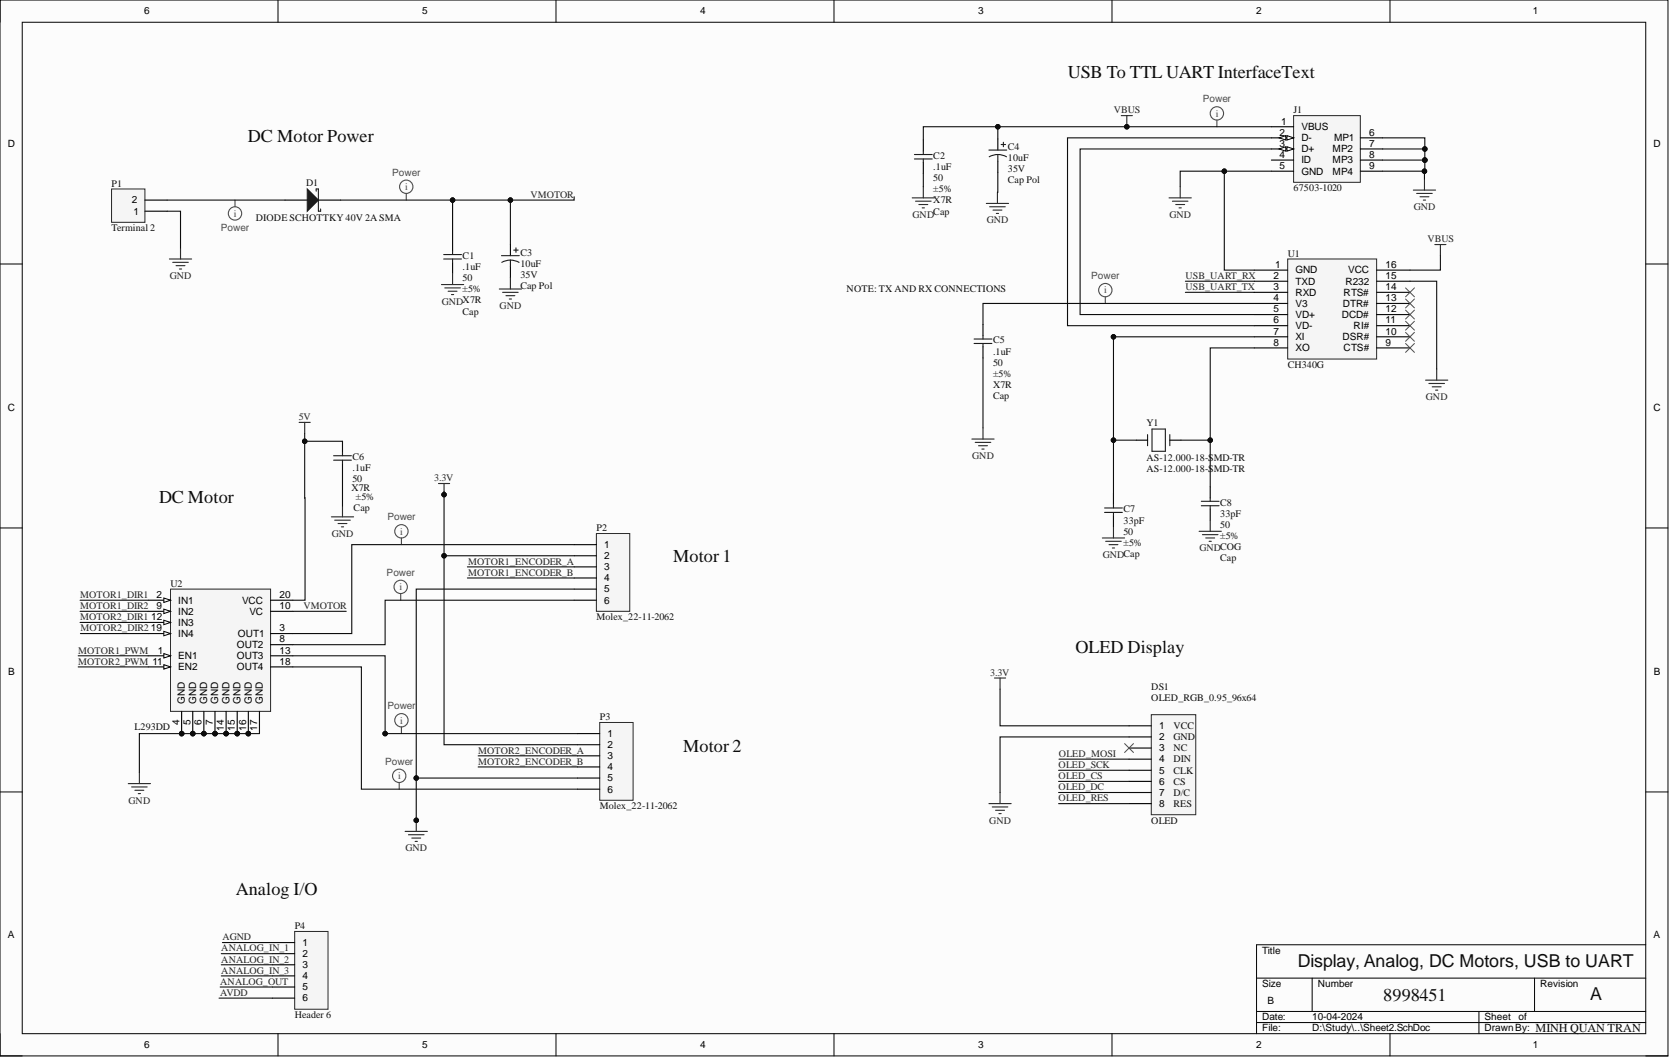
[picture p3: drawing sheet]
<svg xmlns="http://www.w3.org/2000/svg" width="381mm" height="241mm" viewBox="0 0 381 241" stroke-linecap="round" stroke-linejoin="round" font-family="sans-serif">
<defs><g id="words">
<g font-size="4.1" fill="#0e0e0e">
<text x="243.8" y="17.9">USB To TTL UART InterfaceText</text>
<text x="56.6" y="32.3">DC Motor Power</text>
<text x="36.3" y="114.8">DC Motor</text>
<text x="153.7" y="128.2">Motor 1</text>
<text x="245.6" y="149">OLED Display</text>
<text x="155.9" y="171.6">Motor 2</text>
<text x="53.8" y="204.3">Analog I/O</text>
<text x="296.2" y="220.7">Display, Analog, DC Motors, USB to UART</text>
<text x="315.8" y="228.5">8998451</text>
<text x="363" y="228.3">A</text>
</g>
<text font-size="2.8" fill="#0e0e0e" x="350.6" y="235.6">MINH QUAN TRAN</text>
<g font-size="2.3">
<text x="32.9" y="3.3">6</text>
<text x="96.4" y="3.3">5</text>
<text x="159.8" y="3.3">4</text>
<text x="223.3" y="3.3">3</text>
<text x="286.8" y="3.3">2</text>
<text x="349.9" y="3.3">1</text>
<text x="292.4" y="28.4">1</text>
<text x="297.1" y="29.7">VBUS</text>
<text x="1.8" y="33.5">D</text>
<text x="292.1" y="31">2</text>
<text x="292.1" y="33.5">3</text>
<text x="297.1" y="32.2">D-</text>
<text x="297.1" y="34.8">D+</text>
<text x="304.2" y="34.8">MP2</text>
<text x="304.5" y="32.2">MP1</text>
<text x="312.6" y="31">6</text>
<text x="312.6" y="33.5">7</text>
<text x="377.5" y="33.5">D</text>
<text x="292.1" y="36">4</text>
<text x="292.1" y="38.6">5</text>
<text x="297.1" y="37.3">ID</text>
<text x="297.1" y="39.8">GND</text>
<text x="304.2" y="37.3">MP3</text>
<text x="304.2" y="39.8">MP4</text>
<text x="312.6" y="36">8</text>
<text x="312.6" y="38.6">9</text>
<text x="30.1" y="46.4">2</text>
<text x="30.5" y="49">1</text>
<text x="290.7" y="63.7">2</text>
<text x="291.1" y="61.2">1</text>
<text x="295.7" y="62.4">GND</text>
<text x="295.7" y="65">TXD</text>
<text x="307.2" y="65">R232</text>
<text x="307.7" y="62.4">VCC</text>
<text x="316.3" y="63.7">15</text>
<text x="316.3" y="61.2">16</text>
<text x="290.7" y="66.2">3</text>
<text x="290.7" y="68.8">4</text>
<text x="290.7" y="71.3">5</text>
<text x="295.7" y="67.5">RXD</text>
<text x="295.7" y="70">V3</text>
<text x="306.6" y="70">DTR#</text>
<text x="306.7" y="67.5">RTS#</text>
<text x="316.3" y="71.3">12</text>
<text x="316.3" y="68.8">13</text>
<text x="316.3" y="66.2">14</text>
<text x="290.7" y="73.8">6</text>
<text x="290.7" y="76.4">7</text>
<text x="295.7" y="72.6">VD+</text>
<text x="295.7" y="75.1">VD-</text>
<text x="295.7" y="77.6">XI</text>
<text x="306.3" y="72.6">DCD#</text>
<text x="306.5" y="77.6">DSR#</text>
<text x="309" y="75.1">RI#</text>
<text x="316.3" y="76.4">10</text>
<text x="316.3" y="73.8">11</text>
<text x="290.7" y="78.9">8</text>
<text x="295.7" y="80.2">XO</text>
<text x="306.7" y="80.2">CTS#</text>
<text x="316.3" y="78.9">9</text>
<text x="1.8" y="93.7">C</text>
<text x="377.5" y="93.7">C</text>
<text x="137.9" y="125.1">1</text>
<text x="137.9" y="127.6">2</text>
<text x="137.9" y="130.2">3</text>
<text x="35.7" y="136.5">2</text>
<text x="40.7" y="137.8">IN1</text>
<text x="55.3" y="137.8">VCC</text>
<text x="63.8" y="136.5">20</text>
<text x="137.9" y="132.7">4</text>
<text x="137.9" y="135.2">5</text>
<text x="137.9" y="137.8">6</text>
<text x="34.5" y="141.6">12</text>
<text x="35.7" y="139.1">9</text>
<text x="40.7" y="140.3">IN2</text>
<text x="40.7" y="142.9">IN3</text>
<text x="56.9" y="140.3">VC</text>
<text x="63.8" y="139.1">10</text>
<text x="34.4" y="144.1">19</text>
<text x="36" y="149.2">1</text>
<text x="40.7" y="145.4">IN4</text>
<text x="54.1" y="147.9">OUT2</text>
<text x="54.3" y="145.4">OUT1</text>
<text x="63.8" y="144.1">3</text>
<text x="63.8" y="146.7">8</text>
<text x="63.8" y="149.2">13</text>
<text x="1.9" y="154">B</text>
<text x="40.7" y="150.5">EN1</text>
<text x="40.7" y="153">EN2</text>
<text x="54.1" y="150.5">OUT3</text>
<text x="54.1" y="153">OUT4</text>
<text x="63.8" y="151.7">18</text>
<text x="377.6" y="154">B</text>
<text x="42.2" y="160.6" transform="rotate(-90 42.2 160.6)">GND</text>
<text x="44.8" y="160.6" transform="rotate(-90 44.8 160.6)">GND</text>
<text x="47.3" y="160.6" transform="rotate(-90 47.3 160.6)">GND</text>
<text x="49.8" y="160.6" transform="rotate(-90 49.8 160.6)">GND</text>
<text x="52.4" y="160.6" transform="rotate(-90 52.4 160.6)">GND</text>
<text x="54.9" y="160.6" transform="rotate(-90 54.9 160.6)">GND</text>
<text x="57.5" y="160.6" transform="rotate(-90 57.5 160.6)">GND</text>
<text x="60" y="160.6" transform="rotate(-90 60 160.6)">GND</text>
<text x="41" y="165.6" transform="rotate(-90 41 165.6)">4</text>
<text x="43.5" y="165.6" transform="rotate(-90 43.5 165.6)">5</text>
<text x="46" y="165.6" transform="rotate(-90 46 165.6)">6</text>
<text x="48.6" y="165.6" transform="rotate(-90 48.6 165.6)">7</text>
<text x="51.1" y="166.9" transform="rotate(-90 51.1 166.9)">14</text>
<text x="53.6" y="166.9" transform="rotate(-90 53.6 166.9)">15</text>
<text x="56.2" y="166.9" transform="rotate(-90 56.2 166.9)">16</text>
<text x="58.7" y="166.9" transform="rotate(-90 58.7 166.9)">17</text>
<text x="264.6" y="166.5">1</text>
<text x="138.7" y="168.2">1</text>
<text x="138.7" y="170.8">2</text>
<text x="138.7" y="173.3">3</text>
<text x="264.6" y="169">2</text>
<text x="264.6" y="171.5">3</text>
<text x="138.7" y="175.8">4</text>
<text x="138.7" y="178.4">5</text>
<text x="264.6" y="174.1">4</text>
<text x="264.6" y="176.6">5</text>
<text x="264.6" y="179.1">6</text>
<text x="138.7" y="180.9">6</text>
<text x="264.6" y="181.7">7</text>
<text x="264.6" y="184.2">8</text>
<text x="1.8" y="214.2">A</text>
<text x="69" y="215.9">1</text>
<text x="377.5" y="214.2">A</text>
<text x="69" y="218.5">2</text>
<text x="69" y="221">3</text>
<text x="288.1" y="217.7">Title</text>
<text x="69" y="223.5">4</text>
<text x="69" y="226.1">5</text>
<text x="288.1" y="225.3">Size</text>
<text x="300.8" y="225.3">Number</text>
<text x="351.6" y="225.3">Revision</text>
<text x="69" y="228.6">6</text>
<text x="288.1" y="232.9">Date:</text>
<text x="289.4" y="229.1">B</text>
<text x="299.5" y="232.9">10-04-2024</text>
<text x="338.9" y="232.9">Sheet</text>
<text x="346.7" y="232.9">of</text>
<text x="32.9" y="239.3">6</text>
<text x="96.4" y="239.3">5</text>
<text x="159.8" y="239.3">4</text>
<text x="223.3" y="239.3">3</text>
<text x="286.8" y="239.3">2</text>
<text x="288.1" y="235.5">File:</text>
<text x="299.5" y="235.5">D:\Study\..\Sheet2.SchDoc</text>
<text x="338.9" y="235.5">DrawnBy:</text>
<text x="349.9" y="239.3">1</text>
</g>
<g font-size="2.3" fill="#4c4c4c">
<text x="274.6" y="23.4">Power</text>
<text x="277.5" y="26.6">i</text>
<text x="89.5" y="40.1">Power</text>
<text x="92.5" y="43.4">i</text>
<text x="50.4" y="52.8">Power</text>
<text x="53.4" y="49.5">i</text>
<text x="249.1" y="63.7">Power</text>
<text x="252.1" y="67">i</text>
<text x="88.4" y="118.8">Power</text>
<text x="91.4" y="122.1">i</text>
<text x="88.3" y="131.4">Power</text>
<text x="91.2" y="134.7">i</text>
<text x="88.4" y="161.9">Power</text>
<text x="91.4" y="165.2">i</text>
<text x="87.9" y="174.6">Power</text>
<text x="90.9" y="177.9">i</text>
</g>
<g font-size="2.3" fill="#262626">
<text x="254.3" y="25.9">VBUS</text>
<text x="121.1" y="45.2">VMOTOR</text>
<text x="322.7" y="48">GND</text>
<text x="208.3" y="49.7">GND</text>
<text x="225.2" y="51">GND</text>
<text x="267" y="49.7">GND</text>
<text x="325.9" y="55.3">VBUS</text>
<text x="38.8" y="63.7">GND</text>
<text x="270.6" y="63.7">USB_UART_RX</text>
<text x="100.9" y="69.5">GNDX7R</text>
<text x="114.1" y="70.5">GND</text>
<text x="270.6" y="66.2">USB_UART_TX</text>
<text x="68.2" y="95.9">5V</text>
<text x="325.5" y="91.4">GND</text>
<text x="221.9" y="104.8">GND</text>
<text x="99.1" y="109.9">3.3V</text>
<text x="75.7" y="122.6">GND</text>
<text x="273.8" y="125.9">GNDCOG</text>
<text x="106.9" y="128.9">MOTOR1_ENCODER_A</text>
<text x="106.9" y="131.4">MOTOR1_ENCODER_B</text>
<text x="251.7" y="127.4">GNDCap</text>
<text x="18.3" y="136.5">MOTOR1_DIR1</text>
<text x="18.3" y="139.1">MOTOR1_DIR2</text>
<text x="18.3" y="141.6">MOTOR2_DIR1</text>
<text x="69.3" y="139.1">VMOTOR</text>
<text x="17.9" y="149.2">MOTOR1_PWM</text>
<text x="18.4" y="144.1">MOTOR2_DIR2</text>
<text x="17.9" y="151.7">MOTOR2_PWM 11</text>
<text x="226" y="154.3">3.3V</text>
<text x="109.2" y="172">MOTOR2_ENCODER_A</text>
<text x="241.7" y="172.8">OLED_MOSI</text>
<text x="109.2" y="174.6">MOTOR2_ENCODER_B</text>
<text x="241.7" y="175.3">OLED_SCK</text>
<text x="241.7" y="177.9">OLED_CS</text>
<text x="29.4" y="183.5">GND</text>
<text x="241.7" y="180.4">OLED_DC</text>
<text x="241.7" y="182.9">OLED_RES</text>
<text x="225.8" y="188">GND</text>
<text x="92.6" y="194.4">GND</text>
<text x="50.8" y="214.7">AGND</text>
<text x="50.5" y="217.2">ANALOG_IN_1</text>
<text x="50.5" y="219.7">ANALOG_IN_2</text>
<text x="50.3" y="224.8">ANALOG_OUT</text>
<text x="50.3" y="227.4">AVDD</text>
<text x="50.5" y="222.3">ANALOG_IN_3</text>
</g>
<g font-size="2.3" fill="#0e0e0e">
<text x="295.3" y="25.9">J1</text>
<text x="230.1" y="34.3">C4</text>
<text x="213.1" y="38.8">.1uF</text>
<text x="213.1" y="41.4">50</text>
<text x="213.1" y="36.3">C2</text>
<text x="230.1" y="36.8">10uF</text>
<text x="230.1" y="39.3">35V</text>
<text x="230.1" y="41.9">Cap Pol</text>
<text x="25.5" y="42.6">P1</text>
<text x="69.9" y="42.4">D1</text>
<text x="213.1" y="43.9">±5%</text>
<text x="213.1" y="46.4">X7R</text>
<text x="295.3" y="43.6">67503-1020</text>
<text x="25.5" y="52.8">Terminal 2</text>
<text x="58.4" y="50.5">DIODE SCHOTTKY40V 2ASMA</text>
<text x="213.1" y="49">Cap</text>
<text x="105.6" y="59.1">C1</text>
<text x="118.8" y="58.4">C3</text>
<text x="294" y="58.6">U1</text>
<text x="105.6" y="61.7">.1uF</text>
<text x="105.6" y="64.2">50</text>
<text x="118.8" y="60.9">10uF</text>
<text x="118.8" y="63.4">35V</text>
<text x="118.8" y="66">Cap Pol</text>
<text x="105.6" y="66.7">±5%</text>
<text x="105.6" y="71.8">Cap</text>
<text x="193.3" y="66.7">NOTE: TX AND RX CONNECTIONS</text>
<text x="226.7" y="80.9">.1uF</text>
<text x="226.7" y="83.5">50</text>
<text x="226.7" y="78.4">C5</text>
<text x="294" y="84">CH340G</text>
<text x="226.7" y="86">±5%</text>
<text x="226.7" y="88.6">X7R</text>
<text x="226.7" y="91.1">Cap</text>
<text x="261.7" y="97.2">Y1</text>
<text x="80.5" y="107.6">.1uF</text>
<text x="80.5" y="105.1">C6</text>
<text x="261.7" y="107.8">AS-12.000-18-SMD-TR</text>
<text x="261.7" y="105.3">AS-12.000-18-SMD-TR</text>
<text x="80.2" y="112.2">X7R</text>
<text x="80.5" y="110.1">50</text>
<text x="80.7" y="116.7">Cap</text>
<text x="81.2" y="114.2">±5%</text>
<text x="256.5" y="119.5">33pF</text>
<text x="256.5" y="117">C7</text>
<text x="278.6" y="118">33pF</text>
<text x="278.6" y="115.5">C8</text>
<text x="136.1" y="121.3">P2</text>
<text x="256.5" y="122.1">50</text>
<text x="256.5" y="124.6">±5%</text>
<text x="278.6" y="120.5">50</text>
<text x="278.6" y="123.1">±5%</text>
<text x="278.6" y="128.1">Cap</text>
<text x="38.9" y="134">U2</text>
<text x="136.1" y="141.6">Molex_22-11-2062</text>
<text x="262.8" y="160.1">OLED_RGB_0.95_96x64</text>
<text x="262.8" y="157.6">DS1</text>
<text x="30.7" y="166.7">L293DD</text>
<text x="136.9" y="164.4">P3</text>
<text x="267.9" y="166.5">VCC</text>
<text x="267.9" y="169">GND</text>
<text x="267.9" y="171.5">NC</text>
<text x="267.9" y="174.1">DIN</text>
<text x="267.9" y="176.6">CLK</text>
<text x="267.9" y="179.1">CS</text>
<text x="136.9" y="184.7">Molex_22-11-2062</text>
<text x="267.9" y="181.7">D/C</text>
<text x="267.9" y="184.2">RES</text>
<text x="262.8" y="188">OLED</text>
<text x="67.3" y="212.1">P4</text>
<text x="67.3" y="232.4">Header 6</text>
</g>
</g></defs>
<path d="M0 0h380.8v241.1h-380.8z" fill-rule="evenodd" fill="#fcfcfc"/>
<path d="M0 0h380.8v241.1h-380.8z" fill="none" stroke="#000" stroke-width=".23"/>
<path d="M5.1 5.1h370.6v230.9h-370.6z" fill-rule="evenodd" fill="#fcfcfc"/>
<g fill="none" stroke="#000" stroke-width=".23">
<path d="M0 0v5.1M5.1 5.1h370.6v230.9h-370.6zM63.5 0v5.1M126.9 0v5.1M190.4 0v5.1M253.8 0v5.1M317.3 0v5.1M0 60.3h5.1M375.7 60.3h5.1M0 120.5h5.1M375.7 120.5h5.1M0 180.8h5.1"/>
<path d="M375.7 180.8h5.1M375.7 215.7h-88.9v20.3M0 236v5.1h5.1M63.5 236v5.1M126.9 236v5.1M190.4 236v5.1M253.8 236v5.1M286.8 223.3h88.9M286.8 230.9h88.9M286.8 233.4h88.9M299.5 223.3v7.6M317.3 236v5.1"/>
<path d="M337.6 230.9v5.1M350.3 223.3v7.6M375.7 241.1h5.1"/>
</g>
<path d="M65.1 45.7h5M72.7 45.7h5.1" fill="none" stroke="#000" stroke-width=".25"/>
<path d="M70.1 43.1l2.6 2.6-2.6 2.5z" fill="#1c1c1c"/>
<path d="M70.1 43.1l2.6 2.6-2.6 2.5zM72.2 43.6v-.5h.5v5.1h.5v-.5M101.3 58.1h4M101.3 59.1h4M103.3 57.4v.7M103.3 59.1v.8M114.5 58.4h4M116.5 59.4l.8 .1 1.2 .4M116.5 59.4l-.8 .1-1.2 .4M116.5 59.4v1.5M117.3 57.1h1M117.8 56.6v1" fill="none" stroke="#1c1c1c" stroke-width=".25"/>
<path d="M103.3 54.8v2.6M103.3 59.9v2.5M116.5 55.8v2.6M116.5 60.9v2.5" fill="none" stroke="#000" stroke-width=".25"/>
<path d="M100.8 65h5.1M101.5 65.7h3.6M102.3 66.5h2M103.1 67.2h.5M103.3 62.4v2.6M114 66h5.1M114.7 66.7h3.6M115.5 67.5h2M116.3 68.3h.5M116.5 63.4v2.6" fill="none" stroke="#262626" stroke-width=".25"/>
<g fill="none" stroke="#4c4c4c" stroke-width=".25">
<path d="M53.6 45.7v1.5M92.7 44.2v1.5"/>
<circle cx="53.6" cy="48.7" r="1.52"/>
<circle cx="92.7" cy="42.6" r="1.52"/>
</g>
<circle cx="41.5" cy="167.5" r=".51" fill="#0e0e0e"/>
<circle cx="41.5" cy="167.5" r=".51" fill="none" stroke="#0e0e0e" stroke-width=".23"/>
<circle cx="44" cy="167.5" r=".51" fill="#0e0e0e"/>
<circle cx="44" cy="167.5" r=".51" fill="none" stroke="#0e0e0e" stroke-width=".23"/>
<circle cx="46.5" cy="167.5" r=".51" fill="#0e0e0e"/>
<circle cx="46.5" cy="167.5" r=".51" fill="none" stroke="#0e0e0e" stroke-width=".23"/>
<circle cx="49.1" cy="167.5" r=".51" fill="#0e0e0e"/>
<circle cx="49.1" cy="167.5" r=".51" fill="none" stroke="#0e0e0e" stroke-width=".23"/>
<circle cx="56.7" cy="167.5" r=".51" fill="#0e0e0e"/>
<circle cx="56.7" cy="167.5" r=".51" fill="none" stroke="#0e0e0e" stroke-width=".23"/>
<circle cx="54.2" cy="167.5" r=".51" fill="#0e0e0e"/>
<circle cx="54.2" cy="167.5" r=".51" fill="none" stroke="#0e0e0e" stroke-width=".23"/>
<circle cx="51.6" cy="167.5" r=".51" fill="#0e0e0e"/>
<circle cx="51.6" cy="167.5" r=".51" fill="none" stroke="#0e0e0e" stroke-width=".23"/>
<path d="M38.9 134.5h22.9v27.9h-22.9z" fill-rule="evenodd" fill="#f5f5f5"/>
<path d="M38.9 134.5h22.9v27.9h-22.9z" fill="none" stroke="#262626" stroke-width=".23"/>
<path d="M33.8 149.7h5.1" fill="none" stroke="#000" stroke-width=".25"/>
<path d="M37.4 149.2l1.5 .5-1.5 .5z" fill="#fbfbfb"/>
<path d="M37.4 149.2l1.5 .5-1.5 .5z" fill="none" stroke="#000" stroke-width=".23"/>
<path d="M33.8 152.2h5.1" fill="none" stroke="#000" stroke-width=".25"/>
<path d="M37.4 151.7l1.5 .5-1.5 .6z" fill="#fbfbfb"/>
<path d="M37.4 151.7l1.5 .5-1.5 .6z" fill="none" stroke="#000" stroke-width=".23"/>
<path d="M33.8 137h5.1" fill="none" stroke="#000" stroke-width=".25"/>
<path d="M37.4 136.5l1.5 .5-1.5 .5z" fill="#fbfbfb"/>
<path d="M37.4 136.5l1.5 .5-1.5 .5z" fill="none" stroke="#000" stroke-width=".23"/>
<path d="M33.8 139.6h5.1" fill="none" stroke="#000" stroke-width=".25"/>
<path d="M37.4 139.1l1.5 .5-1.5 .5z" fill="#fbfbfb"/>
<path d="M37.4 139.1l1.5 .5-1.5 .5z" fill="none" stroke="#000" stroke-width=".23"/>
<path d="M33.8 142.1h5.1" fill="none" stroke="#000" stroke-width=".25"/>
<path d="M37.4 141.6l1.5 .5-1.5 .5z" fill="#fbfbfb"/>
<path d="M37.4 141.6l1.5 .5-1.5 .5z" fill="none" stroke="#000" stroke-width=".23"/>
<path d="M33.8 144.6h5.1" fill="none" stroke="#000" stroke-width=".25"/>
<path d="M37.4 144.1l1.5 .5-1.5 .5z" fill="#fbfbfb"/>
<path d="M37.4 144.1l1.5 .5-1.5 .5z" fill="none" stroke="#000" stroke-width=".23"/>
<path d="M61.8 144.6h5M61.8 147.2h5M61.8 149.7h5M61.8 152.2h5M41.5 162.4v5.1" fill="none" stroke="#000" stroke-width=".25"/>
<circle cx="41.5" cy="167.5" r=".51" fill="#0e0e0e"/>
<circle cx="41.5" cy="167.5" r=".51" fill="none" stroke="#0e0e0e" stroke-width=".23"/>
<path d="M44 162.4v5.1" fill="none" stroke="#000" stroke-width=".25"/>
<circle cx="44" cy="167.5" r=".51" fill="#0e0e0e"/>
<circle cx="44" cy="167.5" r=".51" fill="none" stroke="#0e0e0e" stroke-width=".23"/>
<path d="M46.5 162.4v5.1" fill="none" stroke="#000" stroke-width=".25"/>
<circle cx="46.5" cy="167.5" r=".51" fill="#0e0e0e"/>
<circle cx="46.5" cy="167.5" r=".51" fill="none" stroke="#0e0e0e" stroke-width=".23"/>
<path d="M49.1 162.4v5.1" fill="none" stroke="#000" stroke-width=".25"/>
<circle cx="49.1" cy="167.5" r=".51" fill="#0e0e0e"/>
<circle cx="49.1" cy="167.5" r=".51" fill="none" stroke="#0e0e0e" stroke-width=".23"/>
<path d="M61.8 139.6h5M61.8 137h5M56.7 162.4v5.1M59.2 162.4v5.1" fill="none" stroke="#000" stroke-width=".25"/>
<circle cx="56.7" cy="167.5" r=".51" fill="#0e0e0e"/>
<circle cx="56.7" cy="167.5" r=".51" fill="none" stroke="#0e0e0e" stroke-width=".23"/>
<path d="M54.2 162.4v5.1" fill="none" stroke="#000" stroke-width=".25"/>
<circle cx="54.2" cy="167.5" r=".51" fill="#0e0e0e"/>
<circle cx="54.2" cy="167.5" r=".51" fill="none" stroke="#0e0e0e" stroke-width=".23"/>
<path d="M51.6 162.4v5.1" fill="none" stroke="#000" stroke-width=".25"/>
<circle cx="51.6" cy="167.5" r=".51" fill="#0e0e0e"/>
<circle cx="51.6" cy="167.5" r=".51" fill="none" stroke="#0e0e0e" stroke-width=".23"/>
<path d="M136.1 121.8h7.7v17.8h-7.7z" fill-rule="evenodd" fill="#f5f5f5"/>
<path d="M136.1 121.8h7.7v17.8h-7.7z" fill="none" stroke="#262626" stroke-width=".23"/>
<path d="M131.1 124.3h5M131.1 126.9h5M131.1 129.4h5M131.1 131.9h5M131.1 134.5h5M131.1 137h5" fill="none" stroke="#000" stroke-width=".25"/>
<path d="M136.9 164.9h7.6v17.8h-7.6z" fill-rule="evenodd" fill="#f5f5f5"/>
<path d="M136.9 164.9h7.6v17.8h-7.6z" fill="none" stroke="#262626" stroke-width=".23"/>
<path d="M131.8 167.5h5.1M131.8 170h5.1M131.8 172.5h5.1M131.8 175.1h5.1M131.8 177.6h5.1M131.8 180.2h5.1" fill="none" stroke="#000" stroke-width=".25"/>
<path d="M100.1 110.4h2.5M101.4 110.4v2.5" fill="none" stroke="#262626" stroke-width=".25"/>
<circle cx="101.4" cy="112.9" r=".51" fill="#0e0e0e"/>
<circle cx="101.4" cy="112.9" r=".51" fill="none" stroke="#0e0e0e" stroke-width=".23"/>
<path d="M92.5 189.8h5.1M93.2 190.6h3.6M94 191.3h2M94.8 192.1h.5M95 187.3v2.5" fill="none" stroke="#262626" stroke-width=".25"/>
<circle cx="95" cy="187.3" r=".51" fill="#0e0e0e"/>
<circle cx="95" cy="187.3" r=".51" fill="none" stroke="#0e0e0e" stroke-width=".23"/>
<path d="M68.3 96.4h2.5M69.6 96.4v2.6M75.6 118h5.1M76.4 118.8h3.6M77.2 119.5h2M78.2 115.5v2.5M77.9 120.3h.5M29.3 178.9h5.1M30 179.7h3.6M31.8 176.4v2.5M30.8 180.4h2M31.6 181.2h.5" fill="none" stroke="#262626" stroke-width=".25"/>
<path d="M78.2 100.7v2.6M78.2 105.8v2.6" fill="none" stroke="#000" stroke-width=".25"/>
<path d="M76.2 104h4M76.2 105.1h4M78.2 103.3v.7M78.2 105.1v.7" fill="none" stroke="#1c1c1c" stroke-width=".25"/>
<g fill="none" stroke="#4c4c4c" stroke-width=".25">
<path d="M91.5 135.5v1.5M91.6 122.8v1.5M91.1 178.6v1.6M91.6 165.9v1.6"/>
<circle cx="91.5" cy="134" r="1.52"/>
<circle cx="91.6" cy="121.3" r="1.52"/>
<circle cx="91.1" cy="177.1" r="1.52"/>
<circle cx="91.6" cy="164.4" r="1.52"/>
</g>
<path d="M295.3 26.4h15.2v15.2h-15.2z" fill-rule="evenodd" fill="#f5f5f5"/>
<path d="M295.3 26.4h15.2v15.2h-15.2z" fill="none" stroke="#262626" stroke-width=".23"/>
<path d="M290.2 28.9h5.1M290.2 31.5h5.1" fill="none" stroke="#000" stroke-width=".25"/>
<path d="M293.8 31l1.5 .5-1.5 .5z" fill="#fbfbfb"/>
<path d="M293.8 31l1.5 .5-1.5 .5z" fill="none" stroke="#000" stroke-width=".23"/>
<path d="M292 31.5l1.5-.5v1z" fill="#fbfbfb"/>
<path d="M292 31.5l1.5-.5v1z" fill="none" stroke="#000" stroke-width=".23"/>
<path d="M290.2 34h5.1" fill="none" stroke="#000" stroke-width=".25"/>
<path d="M293.8 33.5l1.5 .5-1.5 .5z" fill="#fbfbfb"/>
<path d="M293.8 33.5l1.5 .5-1.5 .5z" fill="none" stroke="#000" stroke-width=".23"/>
<path d="M292 34l1.5-.5v1z" fill="#fbfbfb"/>
<path d="M292 34l1.5-.5v1z" fill="none" stroke="#000" stroke-width=".23"/>
<path d="M290.2 36.5h5.1M290.2 39.1h5.1M310.5 36.5h5.1M310.5 39.1h5.1M310.5 31.5h5.1M310.5 34h5.1" fill="none" stroke="#000" stroke-width=".25"/>
<path d="M294 59.1h20.3v22.9h-20.3z" fill-rule="evenodd" fill="#f5f5f5"/>
<path d="M294 59.1h20.3v22.9h-20.3z" fill="none" stroke="#262626" stroke-width=".23"/>
<g fill="none" stroke="#000" stroke-width=".25">
<path d="M210.8 32v2.5M210.8 37.1v2.5M227.8 31.7v2.6M227.8 36.8v2.5M224.4 74.1v2.5M224.4 79.2v2.5M286.3 61.7h7.7M286.3 64.2h7.7M286.3 66.7h7.7M286.3 69.3h7.7M286.3 71.8h7.7M286.3 74.4h7.7"/>
<path d="M286.3 76.9h7.7M286.3 79.4h7.7M314.3 61.7h7.6M314.3 64.2h7.6M314.3 66.7h7.6M314.3 69.3h7.6M314.3 71.8h7.6M314.3 74.4h7.6M314.3 76.9h7.6M314.3 79.4h7.6M254.2 112.7v2.5M254.2 117.7v2.6"/>
<path d="M259.4 100.5h2.6M267 100.5h2.6M276.3 111.1v2.6M276.3 116.2v2.6"/>
</g>
<g fill="none" stroke="#262626" stroke-width=".25">
<path d="M256 26.4h2.5M257.2 26.4v2.5M208.2 45.2h5.1M209 45.9h3.6M209.8 46.7h2M210.5 47.5h.5M210.8 42.6v2.6M225.2 46.4h5M225.9 47.2h3.6M226.7 48h2M227.4 48.7h.6M227.7 43.9v2.5"/>
<path d="M266.9 45.2h5.1M267.6 45.9h3.6M268.4 46.7h2M269.2 47.5h.5M269.4 42.6v2.6M322.6 43.4h5.1M323.4 44.2h3.6M324.2 44.9h2M324.9 45.7h.5M325.2 40.9v2.5M327.5 55.8h2.6M328.8 55.8v2.6"/>
<path d="M224.4 97.7v2.5M325.4 86.8h5.1M326.2 87.5h3.5M327 88.3h2M327.7 89.1h.5M328 84.2v2.6M221.9 100.2h5M222.6 101h3.6M223.4 101.8h2M224.1 102.5h.6M276.3 118.8v2.5M251.6 122.8h5.1"/>
<path d="M252.4 123.6h3.6M253.2 124.3h2M253.9 125.1h.5M254.2 120.3v2.5M273.7 121.3h5.1M274.5 122.1h3.5M275.3 122.8h2M276 123.6h.5"/>
</g>
<g fill="none" stroke="#1c1c1c" stroke-width=".25">
<path d="M208.7 36.3h4.1M208.7 35.3h4.1M210.8 34.5v.8M210.8 36.3v.8M225.8 34.3h4M227.8 35.3l.8 .1 1.2 .4M227.8 35.3l-.8 .1-1.2 .4M227.8 35.3v1.5M228.5 33h1.1M229.1 32.5v1M222.4 78.4h4M222.4 77.4h4"/>
<path d="M224.4 76.6v.8M224.4 78.4v.8M262 99.2v2.6M263 97.9h3v5.1h-3zM267 99.2v2.6M252.2 117h4M252.2 116h4M254.2 115.2v.8M254.2 117v.7M274.2 115.5h4.1M274.2 114.4h4.1M276.3 113.7v.7"/>
<path d="M276.3 115.5v.7"/>
</g>
<circle cx="257.2" cy="28.9" r=".51" fill="#0e0e0e"/>
<circle cx="257.2" cy="28.9" r=".51" fill="none" stroke="#0e0e0e" stroke-width=".23"/>
<g fill="none" stroke="#4c4c4c" stroke-width=".25">
<path d="M277.8 27.4v1.5M252.3 67.8v1.5"/>
<circle cx="277.8" cy="25.9" r="1.52"/>
<circle cx="252.3" cy="66.2" r="1.52"/>
</g>
<path d="M262.8 163.2h10.2v22.8h-10.2z" fill-rule="evenodd" fill="#f5f5f5"/>
<path d="M262.8 163.2h10.2v22.8h-10.2z" fill="none" stroke="#262626" stroke-width=".23"/>
<path d="M257.7 165.7h5.1M257.7 168.2h5.1M257.7 170.8h5.1M257.7 173.3h5.1M257.7 175.8h5.1M257.7 178.4h5.1M257.7 180.9h5.1M257.7 183.5h5.1" fill="none" stroke="#000" stroke-width=".25"/>
<path d="M227 154.8h2.6M228.3 154.8v2.5M225.8 183.5h5M226.5 184.2h3.6M227.3 185h2M228 185.7h.5M228.3 180.9v2.6" fill="none" stroke="#262626" stroke-width=".25"/>
<g fill="none" stroke="#4c4c4c" stroke-width=".23">
<path d="M320.9 65.7l2 2.1M320.9 68.3l2 2M320.9 70.8l2 2M320.9 73.3l2 2.1M320.9 75.9l2 2M320.9 78.4l2 2M322.9 65.7l-2 2.1M322.9 68.3l-2 2M322.9 70.8l-2 2M322.9 73.3l-2 2.1M322.9 75.9l-2 2M322.9 78.4l-2 2"/>
<path d="M256.7 169.8l2.1 2M258.8 169.8l-2.1 2"/>
</g>
<path d="M25.5 43.1h7.6v7.7h-7.6z" fill-rule="evenodd" fill="#f5f5f5"/>
<path d="M25.5 43.1h7.6v7.7h-7.6z" fill="none" stroke="#262626" stroke-width=".23"/>
<path d="M33.1 48.2h5.1M33.1 45.7h5.1" fill="none" stroke="#000" stroke-width=".25"/>
<path d="M38.7 59.1h5M39.4 59.9h3.6M41.2 56.6v2.5M40.2 60.6h2M41 61.4h.5" fill="none" stroke="#262626" stroke-width=".25"/>
<path d="M67.3 212.6h7.6v17.8h-7.6z" fill-rule="evenodd" fill="#f5f5f5"/>
<path d="M67.3 212.6h7.6v17.8h-7.6z" fill="none" stroke="#262626" stroke-width=".23"/>
<path d="M62.2 215.2h5.1M62.2 217.7h5.1M62.2 220.2h5.1M62.2 222.8h5.1M62.2 225.3h5.1M62.2 227.9h5.1" fill="none" stroke="#000" stroke-width=".25"/>
<path d="M101.4 112.2v14.7h29.7M106.7 129.4h24.4M106.7 131.9h24.4M109.2 175.1h22.6M109.2 172.5h22.6" fill="none" stroke="#0e0e0e" stroke-width=".25"/>
<circle cx="101.4" cy="126.9" r=".51" fill="#0e0e0e"/>
<circle cx="101.4" cy="126.9" r=".51" fill="none" stroke="#0e0e0e" stroke-width=".23"/>
<circle cx="101.4" cy="112.9" r=".51" fill="#0e0e0e"/>
<circle cx="101.4" cy="112.9" r=".51" fill="none" stroke="#0e0e0e" stroke-width=".23"/>
<path d="M131.1 137h-43.2v10.2h-21.1M66.8 149.7h21.1v17.8" fill="none" stroke="#0e0e0e" stroke-width=".25"/>
<circle cx="87.9" cy="167.5" r=".51" fill="#0e0e0e"/>
<circle cx="87.9" cy="167.5" r=".51" fill="none" stroke="#0e0e0e" stroke-width=".23"/>
<path d="M87.7 167.5h44.1" fill="none" stroke="#0e0e0e" stroke-width=".25"/>
<circle cx="87.9" cy="167.5" r=".51" fill="#0e0e0e"/>
<circle cx="87.9" cy="167.5" r=".51" fill="none" stroke="#0e0e0e" stroke-width=".23"/>
<path d="M101.4 126.9v43.1h30.4M131.1 124.3h-50.8v20.3h-13.5" fill="none" stroke="#0e0e0e" stroke-width=".25"/>
<circle cx="101.4" cy="126.9" r=".51" fill="#0e0e0e"/>
<circle cx="101.4" cy="126.9" r=".51" fill="none" stroke="#0e0e0e" stroke-width=".23"/>
<path d="M131.1 134.5h-36.1v52.8l-.2-.3" fill="none" stroke="#0e0e0e" stroke-width=".25"/>
<circle cx="95" cy="177.6" r=".51" fill="#0e0e0e"/>
<circle cx="95" cy="177.6" r=".51" fill="none" stroke="#0e0e0e" stroke-width=".23"/>
<circle cx="95" cy="187.3" r=".51" fill="#0e0e0e"/>
<circle cx="95" cy="187.3" r=".51" fill="none" stroke="#0e0e0e" stroke-width=".23"/>
<path d="M95 177.6h36.8" fill="none" stroke="#0e0e0e" stroke-width=".25"/>
<circle cx="95" cy="177.6" r=".51" fill="#0e0e0e"/>
<circle cx="95" cy="177.6" r=".51" fill="none" stroke="#0e0e0e" stroke-width=".23"/>
<path d="M18.3 137h15.5M18.3 139.6h15.5M17.8 152.2h16M17.9 149.7h15.9M18.3 142.1h15.5M18.4 144.6h15.4M59.2 167.5h-27.4v8.9" fill="none" stroke="#0e0e0e" stroke-width=".25"/>
<circle cx="56.7" cy="167.5" r=".51" fill="#0e0e0e"/>
<circle cx="56.7" cy="167.5" r=".51" fill="none" stroke="#0e0e0e" stroke-width=".23"/>
<circle cx="54.2" cy="167.5" r=".51" fill="#0e0e0e"/>
<circle cx="54.2" cy="167.5" r=".51" fill="none" stroke="#0e0e0e" stroke-width=".23"/>
<circle cx="51.6" cy="167.5" r=".51" fill="#0e0e0e"/>
<circle cx="51.6" cy="167.5" r=".51" fill="none" stroke="#0e0e0e" stroke-width=".23"/>
<circle cx="49.1" cy="167.5" r=".51" fill="#0e0e0e"/>
<circle cx="49.1" cy="167.5" r=".51" fill="none" stroke="#0e0e0e" stroke-width=".23"/>
<circle cx="46.5" cy="167.5" r=".51" fill="#0e0e0e"/>
<circle cx="46.5" cy="167.5" r=".51" fill="none" stroke="#0e0e0e" stroke-width=".23"/>
<circle cx="44" cy="167.5" r=".51" fill="#0e0e0e"/>
<circle cx="44" cy="167.5" r=".51" fill="none" stroke="#0e0e0e" stroke-width=".23"/>
<circle cx="41.5" cy="167.5" r=".51" fill="#0e0e0e"/>
<circle cx="41.5" cy="167.5" r=".51" fill="none" stroke="#0e0e0e" stroke-width=".23"/>
<path d="M69.6 99v38h-2.8" fill="none" stroke="#0e0e0e" stroke-width=".25"/>
<circle cx="69.6" cy="100.7" r=".51" fill="#0e0e0e"/>
<circle cx="69.6" cy="100.7" r=".51" fill="none" stroke="#0e0e0e" stroke-width=".23"/>
<path d="M315.6 31.5h9.7v2.5M78.2 108.4v7.1" fill="none" stroke="#0e0e0e" stroke-width=".25"/>
<circle cx="325.3" cy="34" r=".51" fill="#0e0e0e"/>
<circle cx="325.3" cy="34" r=".51" fill="none" stroke="#0e0e0e" stroke-width=".23"/>
<path d="M315.6 36.5h9.7" fill="none" stroke="#0e0e0e" stroke-width=".25"/>
<circle cx="325.3" cy="36.5" r=".51" fill="#0e0e0e"/>
<circle cx="325.3" cy="36.5" r=".51" fill="none" stroke="#0e0e0e" stroke-width=".23"/>
<path d="M290.2 34h-43.6v37.8h39.7M290.2 31.5h-46.5v42.9h42.6M325.3 36.5v2.6h-9.7M270.6 64.2h15.7M270.6 66.7h15.7" fill="none" stroke="#0e0e0e" stroke-width=".25"/>
<circle cx="325.2" cy="39.1" r=".51" fill="#0e0e0e"/>
<circle cx="325.2" cy="39.1" r=".51" fill="none" stroke="#0e0e0e" stroke-width=".23"/>
<circle cx="325.3" cy="36.5" r=".51" fill="#0e0e0e"/>
<circle cx="325.3" cy="36.5" r=".51" fill="none" stroke="#0e0e0e" stroke-width=".23"/>
<path d="M315.6 34h9.7v2.5" fill="none" stroke="#0e0e0e" stroke-width=".25"/>
<circle cx="325.3" cy="34" r=".51" fill="#0e0e0e"/>
<circle cx="325.3" cy="34" r=".51" fill="none" stroke="#0e0e0e" stroke-width=".23"/>
<circle cx="325.3" cy="36.5" r=".51" fill="#0e0e0e"/>
<circle cx="325.3" cy="36.5" r=".51" fill="none" stroke="#0e0e0e" stroke-width=".23"/>
<path d="M290.2 28.9h-79.4v3.1" fill="none" stroke="#0e0e0e" stroke-width=".25"/>
<circle cx="227.8" cy="28.9" r=".51" fill="#0e0e0e"/>
<circle cx="227.8" cy="28.9" r=".51" fill="none" stroke="#0e0e0e" stroke-width=".23"/>
<circle cx="257.2" cy="28.9" r=".51" fill="#0e0e0e"/>
<circle cx="257.2" cy="28.9" r=".51" fill="none" stroke="#0e0e0e" stroke-width=".23"/>
<path d="M227.8 28.9v2.8" fill="none" stroke="#0e0e0e" stroke-width=".25"/>
<circle cx="227.8" cy="28.9" r=".51" fill="#0e0e0e"/>
<circle cx="227.8" cy="28.9" r=".51" fill="none" stroke="#0e0e0e" stroke-width=".23"/>
<path d="M290.2 39.1h-20.8v3.5M328.8 58.4v3.3h-6.9M286.3 69.3h-61.9v4.8M321.9 64.2h6.1v20" fill="none" stroke="#0e0e0e" stroke-width=".25"/>
<circle cx="279.5" cy="39.1" r=".51" fill="#0e0e0e"/>
<circle cx="279.5" cy="39.1" r=".51" fill="none" stroke="#0e0e0e" stroke-width=".23"/>
<path d="M286.3 79.4h-10v31.7M228.3 157.3v8.4h29.4M241.7 175.8h16M241.7 178.4h16M241.7 173.3h16M257.7 168.2h-29.4v12.7M241.7 180.9h16M241.7 183.5h16" fill="none" stroke="#0e0e0e" stroke-width=".25"/>
<circle cx="276.3" cy="100.5" r=".51" fill="#0e0e0e"/>
<circle cx="276.3" cy="100.5" r=".51" fill="none" stroke="#0e0e0e" stroke-width=".23"/>
<path d="M131.1 44.9v.8h-53.3" fill="none" stroke="#0e0e0e" stroke-width=".25"/>
<circle cx="103.3" cy="45.7" r=".51" fill="#0e0e0e"/>
<circle cx="103.3" cy="45.7" r=".51" fill="none" stroke="#0e0e0e" stroke-width=".23"/>
<circle cx="116.5" cy="45.7" r=".51" fill="#0e0e0e"/>
<circle cx="116.5" cy="45.7" r=".51" fill="none" stroke="#0e0e0e" stroke-width=".23"/>
<path d="M325.2 39.1v1.8M38.2 48.2h3v8.4M38.2 45.7h26.9M224.4 81.7v16M66.8 139.6h12.2M66.8 152.2h15.7v28h49.3M50.5 217.7h11.7M50.8 215.2h11.4M50 227.9h12.2M50.3 225.3h11.9M50.5 220.2h11.7M50.5 222.8h11.7" fill="none" stroke="#0e0e0e" stroke-width=".25"/>
<circle cx="325.2" cy="39.1" r=".51" fill="#0e0e0e"/>
<circle cx="325.2" cy="39.1" r=".51" fill="none" stroke="#0e0e0e" stroke-width=".23"/>
<path d="M279.5 39.1v22.6h6.8" fill="none" stroke="#0e0e0e" stroke-width=".25"/>
<circle cx="279.5" cy="39.1" r=".51" fill="#0e0e0e"/>
<circle cx="279.5" cy="39.1" r=".51" fill="none" stroke="#0e0e0e" stroke-width=".23"/>
<path d="M210.8 39.6v3M227.8 39.3l-.1 4.6M103.3 45.7v9.1" fill="none" stroke="#0e0e0e" stroke-width=".25"/>
<circle cx="103.3" cy="45.7" r=".51" fill="#0e0e0e"/>
<circle cx="103.3" cy="45.7" r=".51" fill="none" stroke="#0e0e0e" stroke-width=".23"/>
<path d="M116.5 45.7v10.1" fill="none" stroke="#0e0e0e" stroke-width=".25"/>
<circle cx="116.5" cy="45.7" r=".51" fill="#0e0e0e"/>
<circle cx="116.5" cy="45.7" r=".51" fill="none" stroke="#0e0e0e" stroke-width=".23"/>
<path d="M253.9 76.9h32.4" fill="none" stroke="#0e0e0e" stroke-width=".25"/>
<circle cx="254.2" cy="76.9" r=".51" fill="#0e0e0e"/>
<circle cx="254.2" cy="76.9" r=".51" fill="none" stroke="#0e0e0e" stroke-width=".23"/>
<path d="M254.2 76.9v35.8" fill="none" stroke="#0e0e0e" stroke-width=".25"/>
<circle cx="254.2" cy="100.5" r=".51" fill="#0e0e0e"/>
<circle cx="254.2" cy="100.5" r=".51" fill="none" stroke="#0e0e0e" stroke-width=".23"/>
<circle cx="254.2" cy="76.9" r=".51" fill="#0e0e0e"/>
<circle cx="254.2" cy="76.9" r=".51" fill="none" stroke="#0e0e0e" stroke-width=".23"/>
<path d="M69.6 100.7h8.6" fill="none" stroke="#0e0e0e" stroke-width=".25"/>
<circle cx="69.6" cy="100.7" r=".51" fill="#0e0e0e"/>
<circle cx="69.6" cy="100.7" r=".51" fill="none" stroke="#0e0e0e" stroke-width=".23"/>
<path d="M254.2 100.5h5.2" fill="none" stroke="#0e0e0e" stroke-width=".25"/>
<circle cx="254.2" cy="100.5" r=".51" fill="#0e0e0e"/>
<circle cx="254.2" cy="100.5" r=".51" fill="none" stroke="#0e0e0e" stroke-width=".23"/>
<path d="M269.6 100.5h6.7" fill="none" stroke="#0e0e0e" stroke-width=".25"/>
<circle cx="276.3" cy="100.5" r=".51" fill="#0e0e0e"/>
<circle cx="276.3" cy="100.5" r=".51" fill="none" stroke="#0e0e0e" stroke-width=".23"/>
<use href="#words"/>
</svg>
